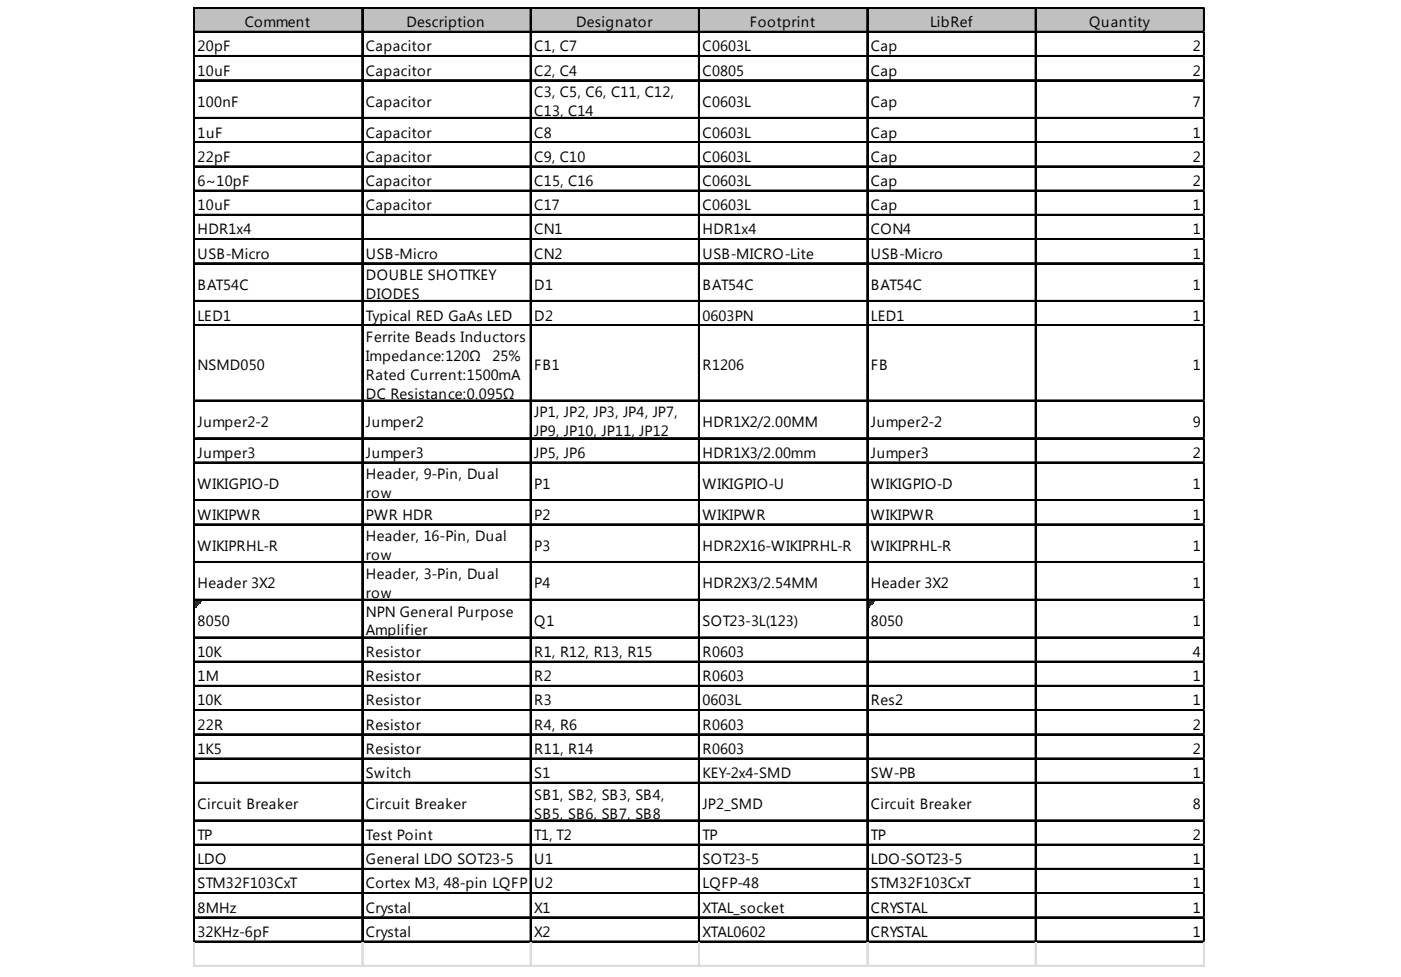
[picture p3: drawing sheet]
<svg xmlns="http://www.w3.org/2000/svg" width="287mm" height="200mm" viewBox="0 0 287 200" stroke-linecap="round" stroke-linejoin="round" font-family="sans-serif">
<defs><g id="words">
<g font-size="3">
<text x="50.1" y="5.6">Comment</text>
<text x="83.2" y="5.6">Description</text>
<text x="117.9" y="5.6">Designator</text>
<text x="153.5" y="5.6">Footprint</text>
<text x="190.4" y="5.6">LibRef</text>
<text x="223" y="5.6">Quantity</text>
<text x="40.5" y="10.5">20pF</text>
<text x="74.9" y="10.5">Capacitor</text>
<text x="109.4" y="10.5">C1, C7</text>
<text x="143.8" y="10.5">C0603L</text>
<text x="178.3" y="10.5">Cap</text>
<text x="244.2" y="10.5">2</text>
<text x="40.5" y="15.5">10uF</text>
<text x="74.9" y="15.5">Capacitor</text>
<text x="109.4" y="15.5">C2, C4</text>
<text x="143.8" y="15.5">C0805</text>
<text x="178.3" y="15.5">Cap</text>
<text x="244.2" y="15.5">2</text>
<text x="40.5" y="21.8">100nF</text>
<text x="74.9" y="21.8">Capacitor</text>
<text x="109.4" y="19.9">C3, C5, C6, C11, C12,</text>
<text x="109.4" y="23.8">C13, C14</text>
<text x="143.8" y="21.8">C0603L</text>
<text x="178.3" y="21.8">Cap</text>
<text x="244.2" y="21.8">7</text>
<text x="40.5" y="28.2">1uF</text>
<text x="74.9" y="28.2">Capacitor</text>
<text x="109.4" y="28.2">C8</text>
<text x="143.8" y="28.2">C0603L</text>
<text x="178.3" y="28.2">Cap</text>
<text x="244.2" y="28.2">1</text>
<text x="40.5" y="33.1">22pF</text>
<text x="74.9" y="33.1">Capacitor</text>
<text x="109.4" y="33.1">C9, C10</text>
<text x="143.8" y="33.1">C0603L</text>
<text x="178.3" y="33.1">Cap</text>
<text x="244.2" y="33.1">2</text>
<text x="40.5" y="38.1">6~10pF</text>
<text x="74.9" y="38.1">Capacitor</text>
<text x="109.4" y="38.1">C15, C16</text>
<text x="143.8" y="38.1">C0603L</text>
<text x="178.3" y="38.1">Cap</text>
<text x="244.2" y="38.1">2</text>
<text x="40.5" y="43">10uF</text>
<text x="40.5" y="48">HDR1x4</text>
<text x="74.9" y="43">Capacitor</text>
<text x="109.4" y="43">C17</text>
<text x="109.4" y="48">CN1</text>
<text x="143.8" y="43">C0603L</text>
<text x="143.8" y="48">HDR1x4</text>
<text x="178.3" y="43">Cap</text>
<text x="178.3" y="48">CON4</text>
<text x="244.2" y="43">1</text>
<text x="244.2" y="48">1</text>
<text x="40.5" y="53">USB-Micro</text>
<text x="74.9" y="53">USB-Micro</text>
<text x="109.4" y="53">CN2</text>
<text x="143.8" y="53">USB-MICRO-Lite</text>
<text x="178.3" y="53">USB-Micro</text>
<text x="244.2" y="53">1</text>
<text x="40.5" y="59.3">BAT54C</text>
<text x="74.9" y="57.4">DOUBLE SHOTTKEY</text>
<text x="109.4" y="59.3">D1</text>
<text x="143.8" y="59.3">BAT54C</text>
<text x="178.3" y="59.3">BAT54C</text>
<text x="244.2" y="59.3">1</text>
<text x="40.5" y="65.6">LED1</text>
<text x="74.9" y="61.2">DIODES</text>
<text x="74.9" y="65.6">Typical RED GaAs LED</text>
<text x="109.4" y="65.6">D2</text>
<text x="143.8" y="65.6">0603PN</text>
<text x="178.3" y="65.6">LED1</text>
<text x="244.2" y="65.6">1</text>
<text x="74.9" y="70">Ferrite Beads Inductors</text>
<text x="40.5" y="75.8">NSMD050</text>
<text x="74.9" y="73.9">Impedance:120Ω¡À</text>
<text x="74.9" y="77.8">Rated Current:1500mA</text>
<text x="100.8" y="73.9">25%</text>
<text x="109.4" y="75.8">FB1</text>
<text x="143.8" y="75.8">R1206</text>
<text x="178.3" y="75.8">FB</text>
<text x="244.2" y="75.8">1</text>
<text x="74.9" y="81.6">DC Resistance:0.095Ω</text>
<text x="40.5" y="87.4">Jumper2-2</text>
<text x="74.9" y="87.4">Jumper2</text>
<text x="109.4" y="85.5">JP1, JP2, JP3, JP4, JP7,</text>
<text x="109.4" y="89.3">JP9, JP10, JP11, JP12</text>
<text x="143.8" y="87.4">HDR1X2/2.00MM</text>
<text x="178.3" y="87.4">Jumper2-2</text>
<text x="244.2" y="87.4">9</text>
<text x="40.5" y="93.7">Jumper3</text>
<text x="74.9" y="93.7">Jumper3</text>
<text x="109.4" y="93.7">JP5, JP6</text>
<text x="143.8" y="93.7">HDR1X3/2.00mm</text>
<text x="178.3" y="93.7">Jumper3</text>
<text x="244.2" y="93.7">2</text>
<text x="40.5" y="100.1">WIKIGPIO-D</text>
<text x="74.9" y="98.1">Header, 9-Pin, Dual</text>
<text x="109.4" y="100.1">P1</text>
<text x="143.8" y="100.1">WIKIGPIO-U</text>
<text x="178.3" y="100.1">WIKIGPIO-D</text>
<text x="244.2" y="100.1">1</text>
<text x="40.5" y="106.4">WIKIPWR</text>
<text x="74.9" y="102">row</text>
<text x="74.9" y="106.4">PWR HDR</text>
<text x="109.4" y="106.4">P2</text>
<text x="143.8" y="106.4">WIKIPWR</text>
<text x="178.3" y="106.4">WIKIPWR</text>
<text x="244.2" y="106.4">1</text>
<text x="40.5" y="112.7">WIKIPRHL-R</text>
<text x="74.9" y="110.8">Header, 16-Pin, Dual</text>
<text x="109.4" y="112.7">P3</text>
<text x="143.8" y="112.7">HDR2X16-WIKIPRHL-R</text>
<text x="178.3" y="112.7">WIKIPRHL-R</text>
<text x="244.2" y="112.7">1</text>
<text x="74.9" y="114.7">row</text>
<text x="74.9" y="118.5">Header, 3-Pin, Dual</text>
<text x="40.5" y="120.5">Header 3X2</text>
<text x="74.9" y="122.4">row</text>
<text x="109.4" y="120.5">P4</text>
<text x="143.8" y="120.5">HDR2X3/2.54MM</text>
<text x="178.3" y="120.5">Header 3X2</text>
<text x="244.2" y="120.5">1</text>
<text x="40.5" y="128.2">8050</text>
<text x="74.9" y="126.2">NPN General Purpose</text>
<text x="74.9" y="130.1">Amplifier</text>
<text x="109.4" y="128.2">Q1</text>
<text x="143.8" y="128.2">SOT23-3L(123)</text>
<text x="178.3" y="128.2">8050</text>
<text x="244.2" y="128.2">1</text>
<text x="40.5" y="134.5">10K</text>
<text x="74.9" y="134.5">Resistor</text>
<text x="109.4" y="134.5">R1, R12, R13, R15</text>
<text x="143.8" y="134.5">R0603</text>
<text x="244.2" y="134.5">4</text>
<text x="40.5" y="139.5">1M</text>
<text x="74.9" y="139.5">Resistor</text>
<text x="109.4" y="139.5">R2</text>
<text x="143.8" y="139.5">R0603</text>
<text x="244.2" y="139.5">1</text>
<text x="40.5" y="144.4">10K</text>
<text x="40.5" y="149.4">22R</text>
<text x="74.9" y="144.4">Resistor</text>
<text x="74.9" y="149.4">Resistor</text>
<text x="109.4" y="144.4">R3</text>
<text x="109.4" y="149.4">R4, R6</text>
<text x="143.8" y="144.4">0603L</text>
<text x="143.8" y="149.4">R0603</text>
<text x="178.3" y="144.4">Res2</text>
<text x="244.2" y="144.4">1</text>
<text x="244.2" y="149.4">2</text>
<text x="40.5" y="154.4">1K5</text>
<text x="74.9" y="154.4">Resistor</text>
<text x="109.4" y="154.4">R11, R14</text>
<text x="143.8" y="154.4">R0603</text>
<text x="244.2" y="154.4">2</text>
<text x="74.9" y="159.3">Switch</text>
<text x="109.4" y="159.3">S1</text>
<text x="143.8" y="159.3">KEY-2x4-SMD</text>
<text x="178.3" y="159.3">SW-PB</text>
<text x="244.2" y="159.3">1</text>
<text x="40.5" y="165.6">Circuit Breaker</text>
<text x="74.9" y="165.6">Circuit Breaker</text>
<text x="109.4" y="163.7">SB1, SB2, SB3, SB4,</text>
<text x="109.4" y="167.6">SB5, SB6, SB7, SB8</text>
<text x="143.8" y="165.6">JP2_SMD</text>
<text x="178.3" y="165.6">Circuit Breaker</text>
<text x="244.2" y="165.6">8</text>
<text x="40.5" y="172">TP</text>
<text x="74.9" y="172">Test Point</text>
<text x="109.4" y="172">T1, T2</text>
<text x="143.8" y="172">TP</text>
<text x="178.3" y="172">TP</text>
<text x="244.2" y="172">2</text>
<text x="40.5" y="176.9">LDO</text>
<text x="74.9" y="176.9">General LDO SOT23-5</text>
<text x="109.4" y="176.9">U1</text>
<text x="143.8" y="176.9">SOT23-5</text>
<text x="178.3" y="176.9">LDO-SOT23-5</text>
<text x="244.2" y="176.9">1</text>
<text x="40.5" y="181.9">STM32F103CxT</text>
<text x="74.9" y="181.9">Cortex M3, 48-pin LQFP</text>
<text x="109.4" y="181.9">U2</text>
<text x="143.8" y="181.9">LQFP-48</text>
<text x="178.3" y="181.9">STM32F103CxT</text>
<text x="244.2" y="181.9">1</text>
<text x="40.5" y="186.9">8MHz</text>
<text x="40.5" y="191.8">32KHz-6pF</text>
<text x="74.9" y="186.9">Crystal</text>
<text x="74.9" y="191.8">Crystal</text>
<text x="109.4" y="186.9">X1</text>
<text x="109.4" y="191.8">X2</text>
<text x="143.8" y="186.9">XTAL_socket</text>
<text x="143.8" y="191.8">XTAL0602</text>
<text x="178.3" y="186.9">CRYSTAL</text>
<text x="178.3" y="191.8">CRYSTAL</text>
<text x="244.2" y="186.9">1</text>
<text x="244.2" y="191.8">1</text>
</g>
</g></defs>
<path d="M39.8 1.7h206.9v5h-206.9z" fill="#c0c0c0"/>
<path d="M39.9 123h1.4" fill="none" stroke="#008000" stroke-width=".28"/>
<path d="M39.9 123h1.4v.3h-1.4z" fill="#008000"/>
<path d="M39.9 123.3h1.1" fill="none" stroke="#008000" stroke-width=".28"/>
<path d="M39.9 123.3h1.1v.2h-1.1z" fill="#008000"/>
<path d="M39.9 123.5h.8" fill="none" stroke="#008000" stroke-width=".28"/>
<path d="M39.9 123.5h.8v.3h-.8z" fill="#008000"/>
<path d="M39.9 123.8h.6" fill="none" stroke="#008000" stroke-width=".28"/>
<path d="M39.9 123.8h.6v.3h-.6z" fill="#008000"/>
<path d="M39.9 124.1h.3" fill="none" stroke="#008000" stroke-width=".28"/>
<path d="M39.9 124.1h.3v.3h-.3z" fill="#008000"/>
<path d="M177.7 123h1.4" fill="none" stroke="#008000" stroke-width=".28"/>
<path d="M177.7 123h1.4v.3h-1.4z" fill="#008000"/>
<path d="M177.7 123.3h1.2" fill="none" stroke="#008000" stroke-width=".28"/>
<path d="M177.7 123.3h1.2v.2h-1.2z" fill="#008000"/>
<path d="M177.7 123.5h.9" fill="none" stroke="#008000" stroke-width=".28"/>
<path d="M177.7 123.5h.9v.3h-.9z" fill="#008000"/>
<path d="M177.7 123.8h.6" fill="none" stroke="#008000" stroke-width=".28"/>
<path d="M177.7 123.8h.6v.3h-.6z" fill="#008000"/>
<path d="M177.7 124.1h.3" fill="none" stroke="#008000" stroke-width=".28"/>
<path d="M177.7 124.1h.3v.3h-.3z" fill="#008000"/>
<g fill="none" stroke="#000" stroke-width=".28">
<path d="M39.6 1.5v191.5M39.8 1.5v191.5M39.9 1.5h206.8M39.9 1.6h206.8M39.9 6.4h206.8M39.9 6.6h206.8M39.9 11.4h206.8M39.9 11.5h206.8M39.9 16.3h206.8M39.9 16.5h206.8M74.1 1.7v191.3M74.2 1.7v191.3"/>
<path d="M108.5 1.7v191.3M108.7 1.7v191.3M143 1.7v191.3M143.1 1.7v191.3M177.5 1.7v191.3M177.6 1.7v191.3M211.9 1.7v191.3M212.1 1.7v191.3M246.4 1.7v191.3M246.5 1.7v191.3M39.9 24.1h206.8M39.9 24.2h206.8"/>
<path d="M39.9 29h206.8M39.9 29.2h206.8M39.9 34h206.8M39.9 34.1h206.8M39.9 38.9h206.8M39.9 39.1h206.8M39.9 43.9h206.8M39.9 44h206.8M39.9 48.9h206.8M39.9 49h206.8M39.9 53.8h206.8M39.9 54h206.8"/>
<path d="M39.9 61.5h206.8M39.9 61.7h206.8M39.9 66.5h206.8M39.9 66.6h206.8M39.9 81.9h206.8M39.9 82.1h206.8M39.9 89.6h206.8M39.9 89.8h206.8M39.9 94.6h206.8M39.9 94.7h206.8M39.9 102.3h206.8M39.9 102.5h206.8"/>
<path d="M39.9 107.3h206.8M39.9 107.4h206.8M39.9 115h206.8M39.9 115.1h206.8M39.9 122.7h206.8M39.9 122.8h206.8M39.9 130.4h206.8M39.9 130.6h206.8M39.9 135.4h206.8M39.9 135.5h206.8M39.9 140.3h206.8M39.9 140.5h206.8"/>
<path d="M39.9 145.3h206.8M39.9 145.4h206.8M39.9 150.3h206.8M39.9 150.4h206.8M39.9 155.2h206.8M39.9 155.4h206.8M39.9 160.2h206.8M39.9 160.3h206.8M39.9 167.9h206.8M39.9 168h206.8M39.9 172.8h206.8M39.9 173h206.8"/>
<path d="M39.9 177.8h206.8M39.9 177.9h206.8M39.9 182.8h206.8M39.9 182.9h206.8M39.9 187.7h206.8M39.9 187.9h206.8M39.9 192.7h206.8M39.9 192.8h206.8"/>
</g>
<g fill="none" stroke="#dadcdd" stroke-width=".28">
<path d="M246.7 1.5h.1M39.6 193v5M39.8 193v5M74.1 193v5M74.2 193v5M108.5 193v5M108.7 193v5M143 193v5M143.1 193v5M177.5 193v5M177.6 193v5M211.9 193v5"/>
<path d="M212.1 193v5M246.4 193v5M246.5 193v5"/>
</g>
<path d="M246.7 1.5v.2z" fill="#dadcdd"/>
<path d="M246.7 6.4h.1" fill="none" stroke="#dadcdd" stroke-width=".28"/>
<path d="M246.7 6.4v.3z" fill="#dadcdd"/>
<path d="M246.7 11.4h.1" fill="none" stroke="#dadcdd" stroke-width=".28"/>
<path d="M246.7 11.4v.3z" fill="#dadcdd"/>
<path d="M246.7 16.3h.1" fill="none" stroke="#dadcdd" stroke-width=".28"/>
<path d="M246.7 16.3v.3z" fill="#dadcdd"/>
<path d="M246.7 24.1h.1" fill="none" stroke="#dadcdd" stroke-width=".28"/>
<path d="M246.7 24.1v.2z" fill="#dadcdd"/>
<path d="M246.7 29h.1" fill="none" stroke="#dadcdd" stroke-width=".28"/>
<path d="M246.7 29v.3z" fill="#dadcdd"/>
<path d="M246.7 34h.1" fill="none" stroke="#dadcdd" stroke-width=".28"/>
<path d="M246.7 34v.3z" fill="#dadcdd"/>
<path d="M246.7 38.9h.1" fill="none" stroke="#dadcdd" stroke-width=".28"/>
<path d="M246.7 38.9v.3z" fill="#dadcdd"/>
<path d="M246.7 43.9h.1" fill="none" stroke="#dadcdd" stroke-width=".28"/>
<path d="M246.7 43.9v.3z" fill="#dadcdd"/>
<path d="M246.7 48.9h.1" fill="none" stroke="#dadcdd" stroke-width=".28"/>
<path d="M246.7 48.9v.2z" fill="#dadcdd"/>
<path d="M246.7 53.8h.1" fill="none" stroke="#dadcdd" stroke-width=".28"/>
<path d="M246.7 53.8v.3z" fill="#dadcdd"/>
<path d="M246.7 61.5h.1" fill="none" stroke="#dadcdd" stroke-width=".28"/>
<path d="M246.7 61.5v.3z" fill="#dadcdd"/>
<path d="M246.7 66.5h.1" fill="none" stroke="#dadcdd" stroke-width=".28"/>
<path d="M246.7 66.5v.3z" fill="#dadcdd"/>
<path d="M246.7 81.9h.1" fill="none" stroke="#dadcdd" stroke-width=".28"/>
<path d="M246.7 81.9v.3z" fill="#dadcdd"/>
<path d="M246.7 89.6h.1" fill="none" stroke="#dadcdd" stroke-width=".28"/>
<path d="M246.7 89.6v.3z" fill="#dadcdd"/>
<path d="M246.7 94.6h.1" fill="none" stroke="#dadcdd" stroke-width=".28"/>
<path d="M246.7 94.6v.3z" fill="#dadcdd"/>
<path d="M246.7 102.3h.1" fill="none" stroke="#dadcdd" stroke-width=".28"/>
<path d="M246.7 102.3v.3z" fill="#dadcdd"/>
<path d="M246.7 107.3h.1" fill="none" stroke="#dadcdd" stroke-width=".28"/>
<path d="M246.7 107.3v.2z" fill="#dadcdd"/>
<path d="M246.7 115h.1" fill="none" stroke="#dadcdd" stroke-width=".28"/>
<path d="M246.7 115v.3z" fill="#dadcdd"/>
<path d="M246.7 122.7h.1" fill="none" stroke="#dadcdd" stroke-width=".28"/>
<path d="M246.7 122.7v.3z" fill="#dadcdd"/>
<path d="M246.7 130.4h.1" fill="none" stroke="#dadcdd" stroke-width=".28"/>
<path d="M246.7 130.4v.3z" fill="#dadcdd"/>
<path d="M246.7 135.4h.1" fill="none" stroke="#dadcdd" stroke-width=".28"/>
<path d="M246.7 135.4v.3z" fill="#dadcdd"/>
<path d="M246.7 140.3h.1" fill="none" stroke="#dadcdd" stroke-width=".28"/>
<path d="M246.7 140.3v.3z" fill="#dadcdd"/>
<path d="M246.7 145.3h.1" fill="none" stroke="#dadcdd" stroke-width=".28"/>
<path d="M246.7 145.3v.3z" fill="#dadcdd"/>
<path d="M246.7 150.3h.1" fill="none" stroke="#dadcdd" stroke-width=".28"/>
<path d="M246.7 150.3v.2z" fill="#dadcdd"/>
<path d="M246.7 155.2h.1" fill="none" stroke="#dadcdd" stroke-width=".28"/>
<path d="M246.7 155.2v.3z" fill="#dadcdd"/>
<path d="M246.7 160.2h.1" fill="none" stroke="#dadcdd" stroke-width=".28"/>
<path d="M246.7 160.2v.2z" fill="#dadcdd"/>
<path d="M246.7 167.9h.1" fill="none" stroke="#dadcdd" stroke-width=".28"/>
<path d="M246.7 167.9v.3z" fill="#dadcdd"/>
<path d="M246.7 172.8h.1" fill="none" stroke="#dadcdd" stroke-width=".28"/>
<path d="M246.7 172.8v.3z" fill="#dadcdd"/>
<path d="M246.7 177.8h.1" fill="none" stroke="#dadcdd" stroke-width=".28"/>
<path d="M246.7 177.8v.3z" fill="#dadcdd"/>
<path d="M246.7 182.8h.1" fill="none" stroke="#dadcdd" stroke-width=".28"/>
<path d="M246.7 182.8v.2z" fill="#dadcdd"/>
<path d="M246.7 187.7h.1" fill="none" stroke="#dadcdd" stroke-width=".28"/>
<path d="M246.7 187.7v.3z" fill="#dadcdd"/>
<path d="M246.7 192.7h.1" fill="none" stroke="#dadcdd" stroke-width=".28"/>
<path d="M246.7 192.7v.3z" fill="#dadcdd"/>
<path d="M39.6 197.6h207.1M39.6 197.8h207.1" fill="none" stroke="#dadcdd" stroke-width=".28"/>
<use href="#words"/>
</svg>
